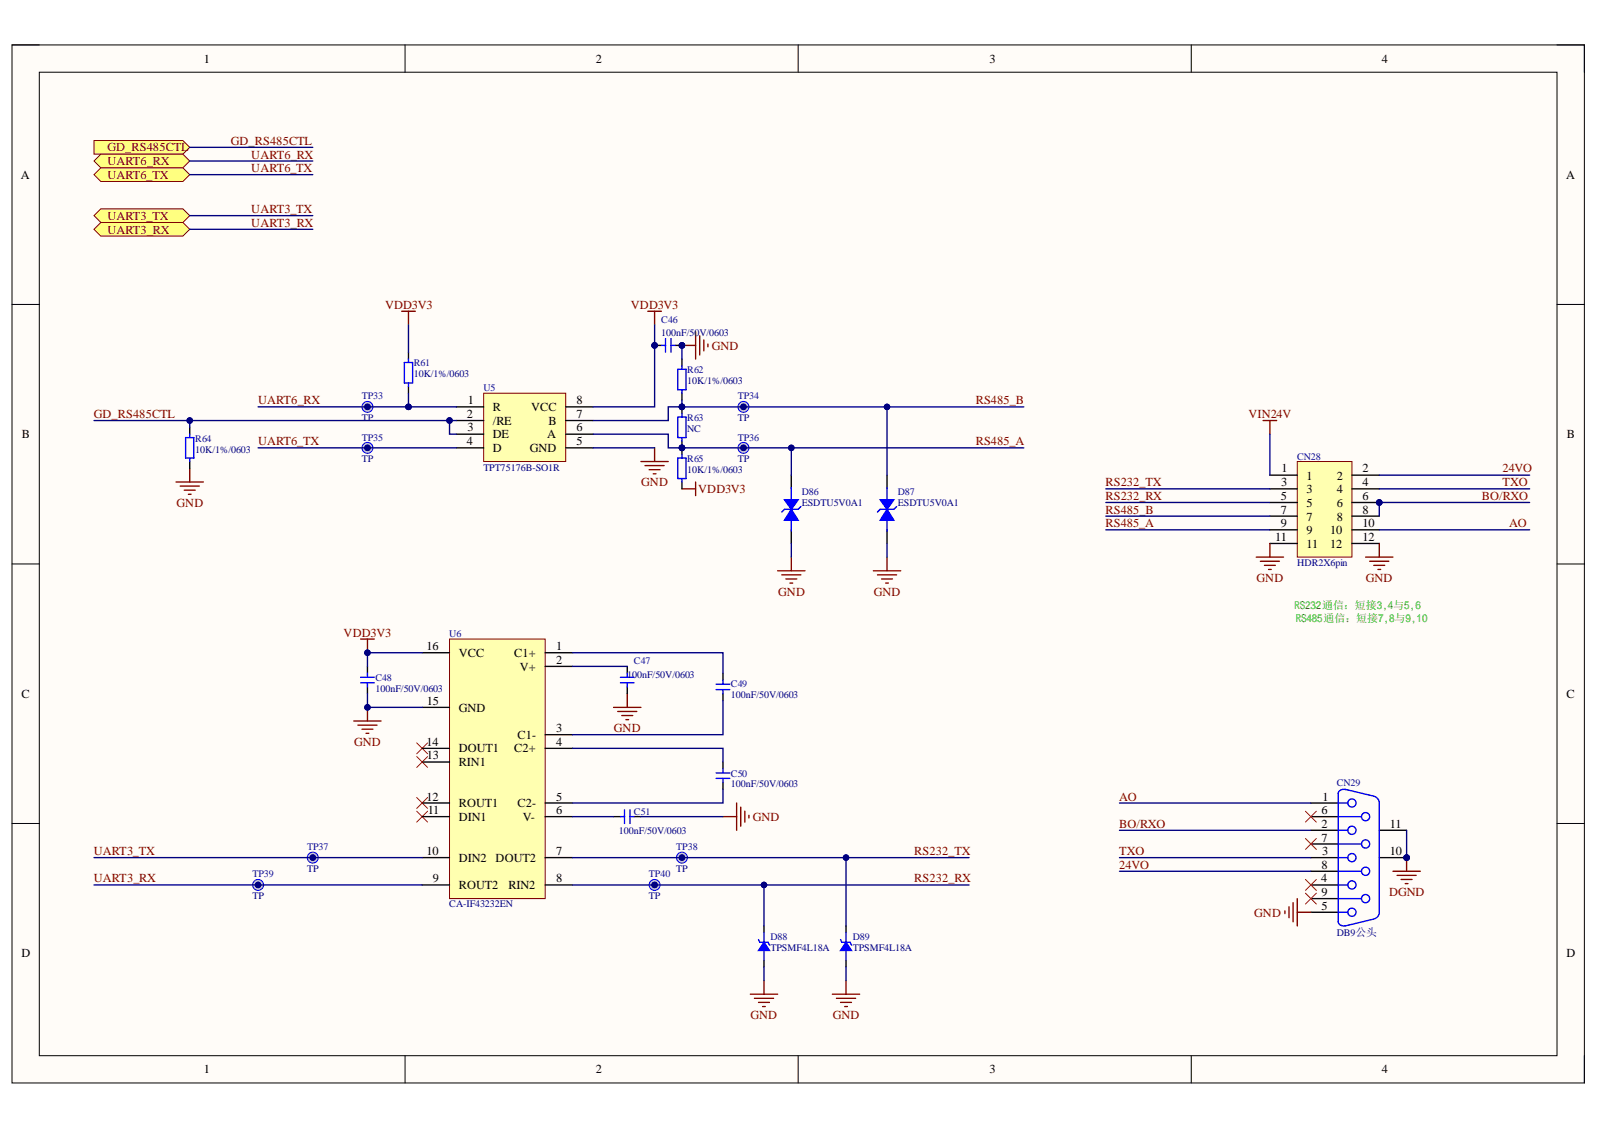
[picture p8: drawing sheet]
<svg xmlns="http://www.w3.org/2000/svg" width="297mm" height="210mm" viewBox="0 0 297 210" stroke-linecap="round" stroke-linejoin="round" font-family="sans-serif">
<defs><g id="words">
<g font-size="2.3">
<text x="37.9" y="11.7">1</text>
<text x="110.7" y="11.7">2</text>
<text x="183.9" y="11.7">3</text>
<text x="256.8" y="11.7">4</text>
<text x="3.9" y="33.3">A</text>
<text x="291.1" y="33.3">A</text>
<text x="86.8" y="77.7">2</text>
<text x="87" y="75.1">1</text>
<text x="91.6" y="76.4">R</text>
<text x="98.7" y="76.4">VCC</text>
<text x="107.2" y="77.7">7</text>
<text x="107.2" y="75.1">8</text>
<text x="4.1" y="81.5">B</text>
<text x="86.8" y="82.8">4</text>
<text x="86.9" y="80.2">3</text>
<text x="91.6" y="78.9">/RE</text>
<text x="91.6" y="81.5">DE</text>
<text x="101.7" y="81.5">A</text>
<text x="101.9" y="78.9">B</text>
<text x="107.2" y="82.8">5</text>
<text x="107.2" y="80.2">6</text>
<text x="291.3" y="81.5">B</text>
<text x="91.6" y="84">D</text>
<text x="98.5" y="84">GND</text>
<text x="238.2" y="87.8">1</text>
<text x="242.9" y="89.2">1</text>
<text x="248.5" y="89.2">2</text>
<text x="253.3" y="87.8">2</text>
<text x="238.1" y="93">5</text>
<text x="238.1" y="95.5">7</text>
<text x="238.1" y="90.4">3</text>
<text x="242.9" y="91.7">3</text>
<text x="242.9" y="94.2">5</text>
<text x="248.5" y="91.7">4</text>
<text x="248.5" y="94.2">6</text>
<text x="253.3" y="90.4">4</text>
<text x="253.3" y="95.5">8</text>
<text x="253.3" y="93">6</text>
<text x="237" y="100.6">11</text>
<text x="238.1" y="98.1">9</text>
<text x="242.9" y="96.8">7</text>
<text x="242.9" y="99.3">9</text>
<text x="242.9" y="101.9">11</text>
<text x="247.3" y="99.3">10</text>
<text x="247.3" y="101.9">12</text>
<text x="248.5" y="96.8">8</text>
<text x="253.3" y="98.1">10</text>
<text x="253.3" y="100.6">12</text>
<text x="79.3" y="120.9">16</text>
<text x="85.3" y="122.1">VCC</text>
<text x="95.6" y="122.1">C1+</text>
<text x="96.6" y="124.7">V+</text>
<text x="103.4" y="120.9">1</text>
<text x="103.4" y="123.4">2</text>
<text x="4" y="129.7">C</text>
<text x="79.4" y="131">15</text>
<text x="291.2" y="129.7">C</text>
<text x="85.3" y="132.3">GND</text>
<text x="96.2" y="137.4">C1-</text>
<text x="103.4" y="136.1">3</text>
<text x="79.3" y="138.6">14</text>
<text x="79.4" y="141.2">13</text>
<text x="85.3" y="142.4">RIN1</text>
<text x="85.3" y="139.9">DOUT1</text>
<text x="95.6" y="139.9">C2+</text>
<text x="103.4" y="138.6">4</text>
<text x="79.3" y="148.9">12</text>
<text x="103.4" y="148.9">5</text>
<text x="245.8" y="148.9">1</text>
<text x="79.5" y="151.4">11</text>
<text x="85.3" y="152.7">DIN1</text>
<text x="85.3" y="150.1">ROUT1</text>
<text x="96.2" y="150.1">C2-</text>
<text x="97.2" y="152.7">V-</text>
<text x="103.4" y="151.4">6</text>
<text x="245.7" y="153.9">2</text>
<text x="245.7" y="151.4">6</text>
<text x="258.4" y="153.9">11</text>
<text x="79.3" y="159">10</text>
<text x="85.3" y="160.3">DIN2</text>
<text x="92.1" y="160.3">DOUT2</text>
<text x="103.4" y="159">7</text>
<text x="245.7" y="156.5">7</text>
<text x="245.7" y="161.5">8</text>
<text x="245.8" y="159">3</text>
<text x="258.4" y="159">10</text>
<text x="80.5" y="164.1">9</text>
<text x="85.3" y="165.3">ROUT2</text>
<text x="94.5" y="165.3">RIN2</text>
<text x="103.4" y="164.1">8</text>
<text x="245.6" y="164.1">4</text>
<text x="245.7" y="166.6">9</text>
<text x="245.7" y="169.1">5</text>
<text x="4" y="178">D</text>
<text x="291.2" y="178">D</text>
<text x="37.9" y="199.6">1</text>
<text x="110.7" y="199.6">2</text>
<text x="183.9" y="199.6">3</text>
<text x="256.8" y="199.6">4</text>
</g>
<g font-size="2.3" fill="#800000">
<text x="20" y="28.1">GD_RS485CTL</text>
<text x="42.9" y="26.9">GD_RS485CTL</text>
<text x="46.7" y="29.5">UART6_RX</text>
<text x="20" y="30.8">UART6_RX</text>
<text x="20" y="33.3">UART6_TX</text>
<text x="46.7" y="32">UART6_TX</text>
<text x="20" y="40.9">UART3_TX</text>
<text x="46.7" y="39.6">UART3_TX</text>
<text x="20" y="43.4">UART3_RX</text>
<text x="46.7" y="42.2">UART3_RX</text>
<text x="71.6" y="57.4">VDD3V3</text>
<text x="117.3" y="57.4">VDD3V3</text>
<text x="132.3" y="65">GND</text>
<text x="17.4" y="77.7">GD_RS485CTL</text>
<text x="48" y="75.1">UART6_RX</text>
<text x="181.4" y="75.1">RS485_B</text>
<text x="232.1" y="77.7">VIN24V</text>
<text x="48" y="82.8">UART6_TX</text>
<text x="181.4" y="82.8">RS485_A</text>
<text x="279.3" y="87.8">24VO</text>
<text x="32.8" y="94.2">GND</text>
<text x="119.2" y="90.4">GND</text>
<text x="129.8" y="91.7">VDD3V3</text>
<text x="205.5" y="90.4">RS232_TX</text>
<text x="205.5" y="93">RS232_RX</text>
<text x="205.5" y="95.5">RS485_B</text>
<text x="275.5" y="93">BO/RXO</text>
<text x="279.3" y="90.4">TXO</text>
<text x="205.5" y="98.1">RS485_A</text>
<text x="280.5" y="98.1">AO</text>
<text x="144.7" y="110.7">GND</text>
<text x="162.4" y="110.7">GND</text>
<text x="233.6" y="108.2">GND</text>
<text x="253.9" y="108.2">GND</text>
<text x="63.9" y="118.3">VDD3V3</text>
<text x="114.1" y="136.1">GND</text>
<text x="65.8" y="138.6">GND</text>
<text x="208" y="148.9">AO</text>
<text x="139.9" y="152.7">GND</text>
<text x="208" y="153.9">BO/RXO</text>
<text x="17.4" y="159">UART3_TX</text>
<text x="170" y="159">RS232_TX</text>
<text x="208" y="159">TXO</text>
<text x="208" y="161.5">24VO</text>
<text x="17.4" y="164.1">UART3_RX</text>
<text x="170" y="164.1">RS232_RX</text>
<text x="258.2" y="166.6">DGND</text>
<text x="233.2" y="170.4">GND</text>
<text x="139.5" y="189.4">GND</text>
<text x="154.8" y="189.4">GND</text>
</g>
<g font-size="2" fill="#00bf00">
<text x="240.6" y="113.2">RS23 通信：短接3,4与5,6</text>
<text x="240.9" y="115.7">RS48 通信：短接7,8与9,10</text>
</g>
<g font-size="1.9" fill="#090d9c">
<text x="122.9" y="60">C46</text>
<text x="76.9" y="68.1">R61</text>
<text x="127.7" y="69.4">R62</text>
<text x="67.3" y="74.2">TP33</text>
<text x="89.8" y="72.7">U5</text>
<text x="137.1" y="74.2">TP34</text>
<text x="36.3" y="82.2">R64</text>
<text x="67.3" y="81.9">TP35</text>
<text x="127.7" y="78.3">R63</text>
<text x="137.1" y="81.9">TP36</text>
<text x="127.7" y="86">R65</text>
<text x="241.1" y="85.5">CN28</text>
<text x="149.1" y="92">D86</text>
<text x="166.9" y="92">D87</text>
<text x="83.5" y="118.4">U6</text>
<text x="117.8" y="123.5">C47</text>
<text x="69.8" y="126.5">C48</text>
<text x="135.9" y="127.8">C49</text>
<text x="135.9" y="144.4">C50</text>
<text x="248.5" y="146.1">CN29</text>
<text x="117.8" y="151.5">C51</text>
<text x="57.1" y="158.1">TP37</text>
<text x="125.7" y="158.1">TP38</text>
<text x="47" y="163.1">TP39</text>
<text x="120.6" y="163.1">TP40</text>
<text x="143.2" y="174.8">D88</text>
<text x="158.5" y="174.8">D89</text>
</g>
<g font-size="1.9" fill="#000080">
<text x="122.9" y="62.5">100nF/50V/0603</text>
<text x="76.9" y="70.2">10K/1%/0603</text>
<text x="127.7" y="71.4">10K/1%/0603</text>
<text x="67.3" y="78.3">TP</text>
<text x="127.7" y="80.4">NC</text>
<text x="137.1" y="78.3">TP</text>
<text x="36.3" y="84.2">10K/1%/0603</text>
<text x="67.3" y="86">TP</text>
<text x="89.8" y="87.5">TPT75176B-SO1R</text>
<text x="127.7" y="88">10K/1%/0603</text>
<text x="137.1" y="86">TP</text>
<text x="149.1" y="94.1">ESDTU5V0A1</text>
<text x="166.9" y="94.1">ESDTU5V0A1</text>
<text x="241.1" y="105.2">HDR2X6pin</text>
<text x="69.8" y="128.6">100nF/50V/0603</text>
<text x="116.6" y="126">100nF/50V/0603</text>
<text x="135.9" y="129.8">100nF/50V/0603</text>
<text x="135.9" y="146.4">100nF/50V/0603</text>
<text x="115.1" y="155">100nF/50V/0603</text>
<text x="47" y="167.2">TP</text>
<text x="57.1" y="162.1">TP</text>
<text x="120.6" y="167.2">TP</text>
<text x="125.7" y="162.1">TP</text>
<text x="83.5" y="168.7">CA-IF43232EN</text>
<text x="143.2" y="176.8">TPSMF4L18A</text>
<text x="158.5" y="176.8">TPSMF4L18A</text>
<text x="248.5" y="174">DB9公头</text>
</g>
</g></defs>
<path d="M2.2 8.4h292.3v192.9h-292.3z" fill-rule="evenodd" fill="#fffcf8"/>
<path d="M2.2 8.4h292.3v192.9h-292.3z" fill="none" stroke="#000" stroke-width=".19"/>
<path d="M7.3 13.4h282.1v182.9h-282.1z" fill-rule="evenodd" fill="#fffcf8"/>
<g fill="none" stroke="#000" stroke-width=".19">
<path d="M2.2 8.3h5.1M7.3 13.4h282.1v182.9h-282.1zM75.3 8.3v5.1M148.4 8.3v5.1M221.4 8.4v5M289.4 8.4h5.1v5M2.2 56.6h5.1M289.4 56.6h5.1M2.2 104.9h5.1M289.4 104.9h5.1M2.2 153.1h5.1M289.4 153.1h5.1"/>
<path d="M75.3 196.3v5M148.4 196.3v5M221.4 196.3v5M294.5 196.3v5"/>
</g>
<path d="M126.8 64.2h2.5M129.3 61.7v5.1M130.1 62.4v3.6M130.8 63.2v2M131.6 64v.5M119.1 85.8h5.1M119.9 86.6h3.6M120.7 87.3h2M121.4 88.1h.5M121.7 83.3v2.5" fill="none" stroke="#800000" stroke-width=".25"/>
<circle cx="126.8" cy="64.2" r=".51" fill="#000080"/>
<circle cx="126.8" cy="64.2" r=".51" fill="none" stroke="#000080" stroke-width=".19"/>
<g fill="none" stroke="#800000" stroke-width=".25">
<path d="M74.7 57.9h2.5M75.9 57.9v2.5M32.7 89.6h5.1M33.5 90.4h3.5M34.2 91.1h2.1M35 91.9h.5M35.3 87.1v2.5M126.8 90.9h2.5M129.3 89.6v2.5M144.6 106.1h5M145.3 106.9h3.6M146.1 107.6h2"/>
<path d="M146.8 108.4h.5M147.1 103.6v2.5M162.3 106.1h5.1M163.1 106.9h3.6M163.9 107.6h2M164.6 108.4h.5M164.9 103.6v2.5M114.1 131.5h5M114.8 132.3h3.6M115.6 133h2M116.3 133.8h.5M116.6 129v2.5"/>
<path d="M134.4 151.8h2.5M136.9 149.3v5.1M137.7 150.1v3.5M138.4 150.8v2M139.2 151.6v.5M139.5 184.8h5.1M140.2 185.6h3.6M141 186.4h2M141.8 187.1h.5M142 182.3v2.5M154.7 184.8h5.1M155.5 185.6h3.5"/>
<path d="M156.2 186.4h2.1M157 187.1h.5M157.3 182.3v2.5"/>
</g>
<path d="M77.5 138.1l2 2M79.5 138.1l-2 2M77.5 140.7l2 2M77.5 148.3l2 2M77.5 150.8l2 2M79.5 140.7l-2 2M79.5 148.3l-2 2M79.5 150.8l-2 2" fill="none" stroke="#f00" stroke-width=".19"/>
<path d="M35.3 79.5v1.2M75.9 65.5v1.3M75.9 71.8v1.3M126.8 66.8v1.2M126.8 73.1v1.3M35.3 85.8v1.3" fill="none" stroke="#000" stroke-width=".25"/>
<path d="M75.2 67.4h1.5v3.8h-1.5zM75.9 66.8v.6M75.9 71.2v.6M126 68.7h1.5v3.8h-1.5zM126.8 68v.7M126.8 72.5v.6M34.5 81.4h1.5v3.8h-1.5zM35.3 80.7v.7M35.3 85.2v.6" fill="none" stroke="#00f" stroke-width=".25"/>
<circle cx="126.8" cy="83.3" r=".51" fill="#000080"/>
<circle cx="126.8" cy="83.3" r=".51" fill="none" stroke="#000080" stroke-width=".19"/>
<path d="M126.8 83.3v1.2M126.8 89.6v1.3" fill="none" stroke="#000" stroke-width=".25"/>
<circle cx="126.8" cy="83.3" r=".51" fill="#000080"/>
<circle cx="126.8" cy="83.3" r=".51" fill="none" stroke="#000080" stroke-width=".19"/>
<path d="M126 85.2h1.5v3.8h-1.5zM126.8 84.5v.7M126.8 89v.6" fill="none" stroke="#00f" stroke-width=".25"/>
<circle cx="121.7" cy="64.2" r=".51" fill="#000080"/>
<circle cx="121.7" cy="64.2" r=".51" fill="none" stroke="#000080" stroke-width=".19"/>
<circle cx="126.8" cy="64.2" r=".51" fill="#000080"/>
<circle cx="126.8" cy="64.2" r=".51" fill="none" stroke="#000080" stroke-width=".19"/>
<path d="M121.7 64.2h1.2" fill="none" stroke="#000" stroke-width=".25"/>
<circle cx="121.7" cy="64.2" r=".51" fill="#000080"/>
<circle cx="121.7" cy="64.2" r=".51" fill="none" stroke="#000080" stroke-width=".19"/>
<path d="M125.5 64.2h1.3" fill="none" stroke="#000" stroke-width=".25"/>
<circle cx="126.8" cy="64.2" r=".51" fill="#000080"/>
<circle cx="126.8" cy="64.2" r=".51" fill="none" stroke="#000080" stroke-width=".19"/>
<g fill="none" stroke="#00f" stroke-width=".25">
<path d="M122.9 64.2h.8M123.7 62.9v2.6M124.7 62.9v2.6M124.7 64.2h.8M67 126.9h2.6M67 125.9h2.6M68.3 125.2v.7M68.3 126.9v.8M115.3 126.9h2.6M115.3 125.9h2.6M116.6 125.2v.7M116.6 126.9v.8"/>
<path d="M133.1 128.2h2.6M133.1 127.2h2.6M134.4 126.4v.8M134.4 128.2v.8M115.3 151.8h.8M116.1 150.6v2.5M117.1 150.6v2.5M117.1 151.8h.8M133.1 144.7h2.6M133.1 143.7h2.6M134.4 142.9v.8M134.4 144.7v.8"/>
</g>
<path d="M68.3 123.9v1.3M68.3 127.7v1.3M116.6 123.9v1.3M116.6 127.7v1.3M134.4 125.2v1.2M134.4 129v1.2M114.1 151.8h1.2M117.9 151.8h1.2M134.4 141.7v1.2M134.4 145.5v1.3" fill="none" stroke="#000" stroke-width=".25"/>
<circle cx="256.4" cy="93.4" r=".51" fill="#000080"/>
<circle cx="256.4" cy="93.4" r=".51" fill="none" stroke="#000080" stroke-width=".19"/>
<path d="M241.1 85.8h10.2v17.8h-10.2z" fill-rule="evenodd" fill="#ffffb0"/>
<path d="M241.1 85.8h10.2v17.8h-10.2z" fill="none" stroke="#800000" stroke-width=".19"/>
<path d="M236 88.3h5.1M236 90.9h5.1M236 93.4h5.1M236 96h5.1M236 98.5h5.1M251.3 88.3h5.1M251.3 90.9h5.1M251.3 93.4h5.1M251.3 96h5.1M251.3 98.5h5.1M236 101h5.1M251.3 101h5.1" fill="none" stroke="#000" stroke-width=".25"/>
<circle cx="256.4" cy="93.4" r=".51" fill="#000080"/>
<circle cx="256.4" cy="93.4" r=".51" fill="none" stroke="#000080" stroke-width=".19"/>
<path d="M89.9 73.1h15.3v12.7h-15.3z" fill-rule="evenodd" fill="#ffffb0"/>
<path d="M89.9 73.1h15.3v12.7h-15.3z" fill="none" stroke="#800000" stroke-width=".19"/>
<path d="M84.8 75.6h5.1M84.8 78.2h5.1M105.2 75.6h5M105.2 78.2h5M84.8 80.7h5.1M84.8 83.3h5.1M105.2 80.7h5M105.2 83.3h5" fill="none" stroke="#000" stroke-width=".25"/>
<path d="M83.6 118.8h17.7v48.3h-17.7z" fill-rule="evenodd" fill="#ffffb0"/>
<path d="M83.6 118.8h17.7v48.3h-17.7z" fill="none" stroke="#800000" stroke-width=".19"/>
<g fill="none" stroke="#000" stroke-width=".25">
<path d="M78.5 121.4h5.1M78.5 139.1h5.1M78.5 131.5h5.1M101.3 121.4h5.1M101.3 123.9h5.1M101.3 136.6h5.1M101.3 139.1h5.1M78.5 149.3h5.1M78.5 151.8h5.1M78.5 159.4h5.1M78.5 141.7h5.1M101.3 149.3h5.1"/>
<path d="M101.3 151.8h5.1M101.3 159.4h5.1M78.5 164.5h5.1M101.3 164.5h5.1"/>
</g>
<circle cx="138.2" cy="75.6" r=".51" fill="#000080"/>
<circle cx="138.2" cy="75.6" r=".51" fill="none" stroke="#000080" stroke-width=".19"/>
<circle cx="138.2" cy="75.6" r="1.01" fill="#ccc3e1"/>
<circle cx="138.2" cy="75.6" r="1.01" fill="none" stroke="#00f" stroke-width=".19"/>
<circle cx="138.2" cy="75.6" r=".51" fill="#000080"/>
<circle cx="138.2" cy="75.6" r=".51" fill="none" stroke="#000080" stroke-width=".19"/>
<circle cx="138.2" cy="83.3" r=".51" fill="#000080"/>
<circle cx="138.2" cy="83.3" r=".51" fill="none" stroke="#000080" stroke-width=".19"/>
<circle cx="138.2" cy="83.3" r="1.01" fill="#ccc3e1"/>
<circle cx="138.2" cy="83.3" r="1.01" fill="none" stroke="#00f" stroke-width=".19"/>
<circle cx="138.2" cy="83.3" r=".51" fill="#000080"/>
<circle cx="138.2" cy="83.3" r=".51" fill="none" stroke="#000080" stroke-width=".19"/>
<circle cx="58.1" cy="159.4" r=".51" fill="#000080"/>
<circle cx="58.1" cy="159.4" r=".51" fill="none" stroke="#000080" stroke-width=".19"/>
<circle cx="58.1" cy="159.4" r="1.02" fill="#ccc3e1"/>
<circle cx="58.1" cy="159.4" r="1.02" fill="none" stroke="#00f" stroke-width=".19"/>
<circle cx="58.1" cy="159.4" r=".51" fill="#000080"/>
<circle cx="58.1" cy="159.4" r=".51" fill="none" stroke="#000080" stroke-width=".19"/>
<circle cx="48" cy="164.5" r=".51" fill="#000080"/>
<circle cx="48" cy="164.5" r=".51" fill="none" stroke="#000080" stroke-width=".19"/>
<circle cx="48" cy="164.5" r="1.02" fill="#ccc3e1"/>
<circle cx="48" cy="164.5" r="1.02" fill="none" stroke="#00f" stroke-width=".19"/>
<circle cx="48" cy="164.5" r=".51" fill="#000080"/>
<circle cx="48" cy="164.5" r=".51" fill="none" stroke="#000080" stroke-width=".19"/>
<circle cx="126.8" cy="159.4" r=".51" fill="#000080"/>
<circle cx="126.8" cy="159.4" r=".51" fill="none" stroke="#000080" stroke-width=".19"/>
<circle cx="126.8" cy="159.4" r="1.02" fill="#ccc3e1"/>
<circle cx="126.8" cy="159.4" r="1.02" fill="none" stroke="#00f" stroke-width=".19"/>
<circle cx="126.8" cy="159.4" r=".51" fill="#000080"/>
<circle cx="126.8" cy="159.4" r=".51" fill="none" stroke="#000080" stroke-width=".19"/>
<circle cx="121.7" cy="164.5" r=".51" fill="#000080"/>
<circle cx="121.7" cy="164.5" r=".51" fill="none" stroke="#000080" stroke-width=".19"/>
<circle cx="121.7" cy="164.5" r="1.02" fill="#ccc3e1"/>
<circle cx="121.7" cy="164.5" r="1.02" fill="none" stroke="#00f" stroke-width=".19"/>
<circle cx="121.7" cy="164.5" r=".51" fill="#000080"/>
<circle cx="121.7" cy="164.5" r=".51" fill="none" stroke="#000080" stroke-width=".19"/>
<path d="M234.8 78.2h2.5M236 78.2v2.5M233.5 103.6h5.1M234.3 104.3h3.5M235 105.1h2.1M235.8 105.9h.5M236 101v2.6M253.8 103.6h5.1M254.6 104.3h3.6M255.4 105.1h2M256.1 105.9h.5M256.4 101v2.6" fill="none" stroke="#800000" stroke-width=".25"/>
<circle cx="261.5" cy="159.4" r=".51" fill="#000080"/>
<circle cx="261.5" cy="159.4" r=".51" fill="none" stroke="#000080" stroke-width=".19"/>
<g fill="none" stroke="#00f" stroke-width=".25">
<path d="M248.8 154.4h1.7M248.8 159.5h1.7M248.8 151.8h4.3M248.8 156.9h4.3M250.5 149.3h-1.7v20.3h1.7M248.8 164.5h1.7M248.8 162h4.3M248.8 167.1h4.3"/>
<circle cx="251.3" cy="159.5" r=".76"/>
<circle cx="251.3" cy="154.4" r=".76"/>
<circle cx="251.3" cy="149.3" r=".76"/>
<circle cx="253.8" cy="151.8" r=".76"/>
<circle cx="253.8" cy="156.9" r=".76"/>
<circle cx="251.3" cy="169.6" r=".76"/>
<circle cx="251.3" cy="164.5" r=".76"/>
<circle cx="253.8" cy="167.1" r=".76"/>
<circle cx="253.8" cy="162" r=".76"/>
</g>
<path d="M243.7 149.3h5.1M243.7 154.4h5.1M243.7 159.5h5.1M243.7 151.8h5.1M243.7 156.9h5.1M256.4 154.4h5.1M256.4 159.5h5.1M243.7 164.5h5.1M243.7 169.6h5.1M243.7 162h5.1M243.7 167.1h5.1" fill="none" stroke="#000" stroke-width=".25"/>
<circle cx="261.5" cy="159.4" r=".51" fill="#000080"/>
<circle cx="261.5" cy="159.4" r=".51" fill="none" stroke="#000080" stroke-width=".19"/>
<path d="M248.8 147.5v1.8M250 146.8l5.4 1.2M250.1 146.8a.97 .97 0 0 0-1.3 .8M255.4 148.1a1.29 1.29 0 0 1 1 1.2v20.3a1.27 1.27 0 0 1-1 1.2M248.8 171.3a1 1 0 0 0 1.3 .8M248.8 169.6v1.8M255.4 170.9l-5.4 1.3" fill="none" stroke="#00f" stroke-width=".25"/>
<path d="M261.5 159.5v2.5M258.9 162h5.1M259.7 162.7h3.5M260.4 163.5h2.1M261.2 164.3h.5" fill="none" stroke="#800000" stroke-width=".25"/>
<circle cx="261.5" cy="159.4" r=".51" fill="#000080"/>
<circle cx="261.5" cy="159.4" r=".51" fill="none" stroke="#000080" stroke-width=".19"/>
<path d="M65.8 134.1h5M66.5 134.8h3.6M67.3 135.6h2M68 136.3h.6M68.3 131.5v2.6M238.8 169.4v.5M239.6 168.6v2M240.4 167.8v3.6M241.1 167.1v5.1M241.1 169.6h2.6" fill="none" stroke="#800000" stroke-width=".25"/>
<path d="M242.7 150.8l2 2M242.7 155.9l2 2M244.7 150.8l-2 2M244.7 155.9l-2 2M242.7 163.5l2 2M242.7 166.1l2 2M244.7 163.5l-2 2M244.7 166.1l-2 2" fill="none" stroke="#f00" stroke-width=".19"/>
<circle cx="68.3" cy="131.5" r=".51" fill="#000080"/>
<circle cx="68.3" cy="131.5" r=".51" fill="none" stroke="#000080" stroke-width=".19"/>
<circle cx="68.3" cy="75.6" r=".51" fill="#000080"/>
<circle cx="68.3" cy="75.6" r=".51" fill="none" stroke="#000080" stroke-width=".19"/>
<circle cx="68.3" cy="75.6" r="1.02" fill="#ccc3e1"/>
<circle cx="68.3" cy="75.6" r="1.02" fill="none" stroke="#00f" stroke-width=".19"/>
<circle cx="68.3" cy="75.6" r=".51" fill="#000080"/>
<circle cx="68.3" cy="75.6" r=".51" fill="none" stroke="#000080" stroke-width=".19"/>
<circle cx="68.3" cy="83.3" r=".51" fill="#000080"/>
<circle cx="68.3" cy="83.3" r=".51" fill="none" stroke="#000080" stroke-width=".19"/>
<circle cx="68.3" cy="83.3" r="1.02" fill="#ccc3e1"/>
<circle cx="68.3" cy="83.3" r="1.02" fill="none" stroke="#00f" stroke-width=".19"/>
<circle cx="68.3" cy="83.3" r=".51" fill="#000080"/>
<circle cx="68.3" cy="83.3" r=".51" fill="none" stroke="#000080" stroke-width=".19"/>
<path d="M164.9 88.3v2.6M164.9 98.5v2.5" fill="none" stroke="#000" stroke-width=".25"/>
<path d="M164.9 94.7l1.3 2h-2.6z" fill="#00f"/>
<path d="M163.6 94.7h2.6M164.9 94.7l1.3 2h-2.6z" fill="none" stroke="#00f" stroke-width=".25"/>
<path d="M163.6 92.9h2.6l-1.3 1.8z" fill="#00f"/>
<path d="M163.6 92.9h2.6l-1.3 1.8zM163.6 94.7l-.5 .5M164.9 90.6v2.3M164.9 96.7v2.1M166.7 94.2l-.5 .5" fill="none" stroke="#00f" stroke-width=".25"/>
<path d="M147.1 88.3v2.6M147.1 98.5v2.5" fill="none" stroke="#000" stroke-width=".25"/>
<path d="M147.1 94.7l1.3 2h-2.6z" fill="#00f"/>
<path d="M145.8 94.7h2.6M147.1 94.7l1.3 2h-2.6z" fill="none" stroke="#00f" stroke-width=".25"/>
<path d="M145.8 92.9h2.6l-1.3 1.8z" fill="#00f"/>
<path d="M145.8 92.9h2.6l-1.3 1.8zM145.8 94.7l-.5 .5M147.1 90.6v2.3M147.1 96.7v2.1M148.9 94.2l-.5 .5M141.2 175.2h1.6M142 173.4v5.1" fill="none" stroke="#00f" stroke-width=".25"/>
<path d="M142 172.2v1.2M142 178.5v1.3" fill="none" stroke="#000" stroke-width=".25"/>
<path d="M142 175.2l1 1.5h-2z" fill="#00f"/>
<path d="M141 174.7l.2 .5M142 175.2l1 1.5h-2zM142.8 175.2l.2 .5M156.5 175.2h1.5M157.3 173.4v5.1" fill="none" stroke="#00f" stroke-width=".25"/>
<path d="M157.3 172.2v1.2M157.3 178.5v1.3" fill="none" stroke="#000" stroke-width=".25"/>
<path d="M157.3 175.2l1 1.5h-2.1z" fill="#00f"/>
<path d="M156.2 174.7l.3 .5M157.3 175.2l1 1.5h-2.1zM158 175.2l.3 .5" fill="none" stroke="#00f" stroke-width=".25"/>
<path d="M120.4 57.9h2.5M121.7 57.9v2.5M67 118.8h2.6M68.3 118.8v2.6" fill="none" stroke="#800000" stroke-width=".25"/>
<circle cx="68.3" cy="121.4" r=".51" fill="#000080"/>
<circle cx="68.3" cy="121.4" r=".51" fill="none" stroke="#000080" stroke-width=".19"/>
<path d="M17.5 26.1h16.5l1.3 1.3-1.3 1.3h-16.5z" fill-rule="evenodd" fill="#ffff80"/>
<path d="M17.5 26.1h16.5l1.3 1.3-1.3 1.3h-16.5z" fill="none" stroke="#800000" stroke-width=".19"/>
<path d="M18.7 28.7h15.3l1.3 1.2-1.3 1.3h-15.3l-1.2-1.3z" fill-rule="evenodd" fill="#ffff80"/>
<path d="M18.7 28.7h15.3l1.3 1.2-1.3 1.3h-15.3l-1.2-1.3z" fill="none" stroke="#800000" stroke-width=".19"/>
<path d="M17.5 32.5l1.2-1.3h15.3l1.3 1.3-1.3 1.2h-15.3z" fill-rule="evenodd" fill="#ffff80"/>
<path d="M17.5 32.5l1.2-1.3h15.3l1.3 1.3-1.3 1.2h-15.3z" fill="none" stroke="#800000" stroke-width=".19"/>
<path d="M17.5 40.1l1.2-1.3h15.3l1.3 1.3-1.3 1.3h-15.3z" fill-rule="evenodd" fill="#ffff80"/>
<path d="M17.5 40.1l1.2-1.3h15.3l1.3 1.3-1.3 1.3h-15.3z" fill="none" stroke="#800000" stroke-width=".19"/>
<path d="M17.5 42.6l1.2-1.2h15.3l1.3 1.2-1.3 1.3h-15.3z" fill-rule="evenodd" fill="#ffff80"/>
<path d="M17.5 42.6l1.2-1.2h15.3l1.3 1.2-1.3 1.3h-15.3z" fill="none" stroke="#800000" stroke-width=".19"/>
<circle cx="126.8" cy="83.3" r=".51" fill="#000080"/>
<circle cx="126.8" cy="83.3" r=".51" fill="none" stroke="#000080" stroke-width=".19"/>
<circle cx="126.8" cy="75.6" r=".51" fill="#000080"/>
<circle cx="126.8" cy="75.6" r=".51" fill="none" stroke="#000080" stroke-width=".19"/>
<path d="M126.8 82v1.3" fill="none" stroke="#000" stroke-width=".25"/>
<circle cx="126.8" cy="83.3" r=".51" fill="#000080"/>
<circle cx="126.8" cy="83.3" r=".51" fill="none" stroke="#000080" stroke-width=".19"/>
<path d="M126.8 75.6v1.3" fill="none" stroke="#000" stroke-width=".25"/>
<circle cx="126.8" cy="75.6" r=".51" fill="#000080"/>
<circle cx="126.8" cy="75.6" r=".51" fill="none" stroke="#000080" stroke-width=".19"/>
<path d="M126 77.5h1.5v3.9h-1.5zM126.8 76.9v.6M126.8 81.4v.6" fill="none" stroke="#00f" stroke-width=".25"/>
<path d="M236 80.7v7.6M17.5 164.5h61" fill="none" stroke="#000080" stroke-width=".25"/>
<circle cx="48" cy="164.5" r=".51" fill="#000080"/>
<circle cx="48" cy="164.5" r=".51" fill="none" stroke="#000080" stroke-width=".19"/>
<path d="M17.5 159.4h61" fill="none" stroke="#000080" stroke-width=".25"/>
<circle cx="58.1" cy="159.4" r=".51" fill="#000080"/>
<circle cx="58.1" cy="159.4" r=".51" fill="none" stroke="#000080" stroke-width=".19"/>
<path d="M17.5 78.2h66.1v2.5h1.2" fill="none" stroke="#000080" stroke-width=".25"/>
<circle cx="35.3" cy="78.2" r=".51" fill="#000080"/>
<circle cx="35.3" cy="78.2" r=".51" fill="none" stroke="#000080" stroke-width=".19"/>
<circle cx="83.6" cy="78.2" r=".51" fill="#000080"/>
<circle cx="83.6" cy="78.2" r=".51" fill="none" stroke="#000080" stroke-width=".19"/>
<path d="M35.3 32.5h22.8M35.3 29.9h22.8M35.3 27.4h22.8M35.3 42.6h22.8M35.3 40.1h22.8M48 83.3h36.8" fill="none" stroke="#000080" stroke-width=".25"/>
<circle cx="68.3" cy="83.3" r=".51" fill="#000080"/>
<circle cx="68.3" cy="83.3" r=".51" fill="none" stroke="#000080" stroke-width=".19"/>
<path d="M48 75.6h27.9" fill="none" stroke="#000080" stroke-width=".25"/>
<circle cx="68.3" cy="75.6" r=".51" fill="#000080"/>
<circle cx="68.3" cy="75.6" r=".51" fill="none" stroke="#000080" stroke-width=".19"/>
<circle cx="75.9" cy="75.6" r=".51" fill="#000080"/>
<circle cx="75.9" cy="75.6" r=".51" fill="none" stroke="#000080" stroke-width=".19"/>
<path d="M68.3 129v2.5h10.2" fill="none" stroke="#000080" stroke-width=".25"/>
<circle cx="68.3" cy="131.5" r=".51" fill="#000080"/>
<circle cx="68.3" cy="131.5" r=".51" fill="none" stroke="#000080" stroke-width=".19"/>
<path d="M78.5 121.4h-10.2v2.5" fill="none" stroke="#000080" stroke-width=".25"/>
<circle cx="68.3" cy="121.4" r=".51" fill="#000080"/>
<circle cx="68.3" cy="121.4" r=".51" fill="none" stroke="#000080" stroke-width=".19"/>
<path d="M75.9 75.6h8.9" fill="none" stroke="#000080" stroke-width=".25"/>
<circle cx="75.9" cy="75.6" r=".51" fill="#000080"/>
<circle cx="75.9" cy="75.6" r=".51" fill="none" stroke="#000080" stroke-width=".19"/>
<path d="M83.6 78.2h1.2" fill="none" stroke="#000080" stroke-width=".25"/>
<circle cx="83.6" cy="78.2" r=".51" fill="#000080"/>
<circle cx="83.6" cy="78.2" r=".51" fill="none" stroke="#000080" stroke-width=".19"/>
<path d="M106.4 164.5h73.7" fill="none" stroke="#000080" stroke-width=".25"/>
<circle cx="121.7" cy="164.5" r=".51" fill="#000080"/>
<circle cx="121.7" cy="164.5" r=".51" fill="none" stroke="#000080" stroke-width=".19"/>
<circle cx="142" cy="164.5" r=".51" fill="#000080"/>
<circle cx="142" cy="164.5" r=".51" fill="none" stroke="#000080" stroke-width=".19"/>
<path d="M106.4 159.5h73.7" fill="none" stroke="#000080" stroke-width=".25"/>
<circle cx="157.3" cy="159.4" r=".51" fill="#000080"/>
<circle cx="157.3" cy="159.4" r=".51" fill="none" stroke="#000080" stroke-width=".19"/>
<circle cx="126.8" cy="159.4" r=".51" fill="#000080"/>
<circle cx="126.8" cy="159.4" r=".51" fill="none" stroke="#000080" stroke-width=".19"/>
<path d="M110.2 80.7h14v2.6h2.6M110.2 83.3h11.5M106.4 139.1h28v2.6M106.4 121.4h28v3.8M106.4 123.9h10.2M134.4 130.2v6.4h-28M106.4 151.8h7.7M134.4 146.8v2.5h-28" fill="none" stroke="#000080" stroke-width=".25"/>
<circle cx="126.8" cy="83.3" r=".51" fill="#000080"/>
<circle cx="126.8" cy="83.3" r=".51" fill="none" stroke="#000080" stroke-width=".19"/>
<path d="M126.8 75.6h-2.6v2.6h-14" fill="none" stroke="#000080" stroke-width=".25"/>
<circle cx="126.8" cy="75.6" r=".51" fill="#000080"/>
<circle cx="126.8" cy="75.6" r=".51" fill="none" stroke="#000080" stroke-width=".19"/>
<path d="M121.7 60.4v15.2h-11.5" fill="none" stroke="#000080" stroke-width=".25"/>
<circle cx="121.7" cy="64.2" r=".51" fill="#000080"/>
<circle cx="121.7" cy="64.2" r=".51" fill="none" stroke="#000080" stroke-width=".19"/>
<path d="M126.8 83.3h63.5M119.1 151.8h15.3" fill="none" stroke="#000080" stroke-width=".25"/>
<circle cx="126.8" cy="83.3" r=".51" fill="#000080"/>
<circle cx="126.8" cy="83.3" r=".51" fill="none" stroke="#000080" stroke-width=".19"/>
<circle cx="138.2" cy="83.3" r=".51" fill="#000080"/>
<circle cx="138.2" cy="83.3" r=".51" fill="none" stroke="#000080" stroke-width=".19"/>
<circle cx="147.1" cy="83.3" r=".51" fill="#000080"/>
<circle cx="147.1" cy="83.3" r=".51" fill="none" stroke="#000080" stroke-width=".19"/>
<path d="M126.8 75.7h63.5" fill="none" stroke="#000080" stroke-width=".25"/>
<circle cx="126.8" cy="75.6" r=".51" fill="#000080"/>
<circle cx="126.8" cy="75.6" r=".51" fill="none" stroke="#000080" stroke-width=".19"/>
<circle cx="138.2" cy="75.6" r=".51" fill="#000080"/>
<circle cx="138.2" cy="75.6" r=".51" fill="none" stroke="#000080" stroke-width=".19"/>
<circle cx="164.9" cy="75.6" r=".51" fill="#000080"/>
<circle cx="164.9" cy="75.6" r=".51" fill="none" stroke="#000080" stroke-width=".19"/>
<path d="M205.6 98.5h30.4M205.6 96h30.4M205.6 93.4h30.4M205.6 90.9h30.4M256.4 98.5h27.9M284.3 93.4h-27.9v2.6M208.1 159.5h35.6M208.1 154.4h35.6M208.1 149.3h35.6M208.1 162h35.6" fill="none" stroke="#000080" stroke-width=".25"/>
<circle cx="256.4" cy="93.4" r=".51" fill="#000080"/>
<circle cx="256.4" cy="93.4" r=".51" fill="none" stroke="#000080" stroke-width=".19"/>
<path d="M35.3 78.2v1.3M256.4 90.9h27.9M256.4 88.3h27.9" fill="none" stroke="#000080" stroke-width=".25"/>
<circle cx="35.3" cy="78.2" r=".51" fill="#000080"/>
<circle cx="35.3" cy="78.2" r=".51" fill="none" stroke="#000080" stroke-width=".19"/>
<path d="M75.9 73.1v2.5" fill="none" stroke="#000080" stroke-width=".25"/>
<circle cx="75.9" cy="75.6" r=".51" fill="#000080"/>
<circle cx="75.9" cy="75.6" r=".51" fill="none" stroke="#000080" stroke-width=".19"/>
<path d="M75.9 60.4v5.1M126.8 74.4v1.2" fill="none" stroke="#000080" stroke-width=".25"/>
<circle cx="126.8" cy="75.6" r=".51" fill="#000080"/>
<circle cx="126.8" cy="75.6" r=".51" fill="none" stroke="#000080" stroke-width=".19"/>
<path d="M126.8 64.2v2.6" fill="none" stroke="#000080" stroke-width=".25"/>
<circle cx="126.8" cy="64.2" r=".51" fill="#000080"/>
<circle cx="126.8" cy="64.2" r=".51" fill="none" stroke="#000080" stroke-width=".19"/>
<path d="M142 164.5v7.6M142 179.8v2.5" fill="none" stroke="#000080" stroke-width=".25"/>
<circle cx="142" cy="164.5" r=".51" fill="#000080"/>
<circle cx="142" cy="164.5" r=".51" fill="none" stroke="#000080" stroke-width=".19"/>
<path d="M147.1 83.3v5M147.1 101v2.6" fill="none" stroke="#000080" stroke-width=".25"/>
<circle cx="147.1" cy="83.3" r=".51" fill="#000080"/>
<circle cx="147.1" cy="83.3" r=".51" fill="none" stroke="#000080" stroke-width=".19"/>
<path d="M157.3 159.4v12.7M157.3 179.8v2.5" fill="none" stroke="#000080" stroke-width=".25"/>
<circle cx="157.3" cy="159.4" r=".51" fill="#000080"/>
<circle cx="157.3" cy="159.4" r=".51" fill="none" stroke="#000080" stroke-width=".19"/>
<path d="M164.9 75.6v12.7M164.9 101v2.6" fill="none" stroke="#000080" stroke-width=".25"/>
<circle cx="164.9" cy="75.6" r=".51" fill="#000080"/>
<circle cx="164.9" cy="75.6" r=".51" fill="none" stroke="#000080" stroke-width=".19"/>
<path d="M261.5 154.4v5.1" fill="none" stroke="#000080" stroke-width=".25"/>
<circle cx="261.5" cy="159.4" r=".51" fill="#000080"/>
<circle cx="261.5" cy="159.4" r=".51" fill="none" stroke="#000080" stroke-width=".19"/>
<use href="#words"/>
</svg>
